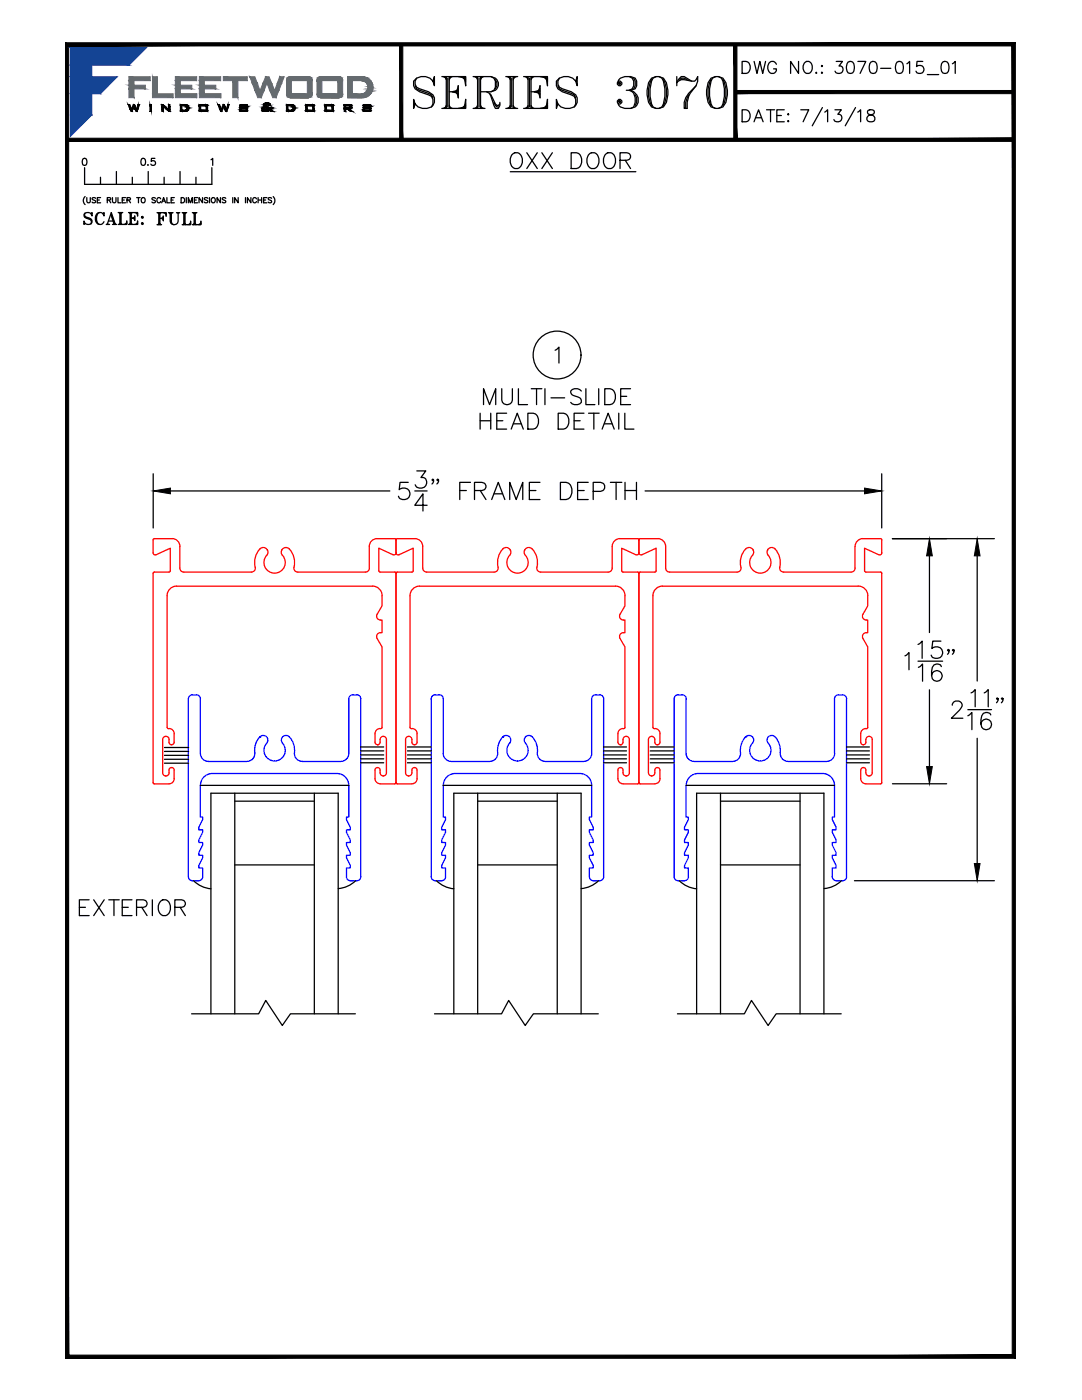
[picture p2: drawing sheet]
<svg xmlns="http://www.w3.org/2000/svg" width="216mm" height="279mm" viewBox="0 0 216 279" stroke-linecap="round" stroke-linejoin="round" font-family="sans-serif">
<defs><g id="words">
<text font-size="10.6" x="81.1" y="22.9">SERIES 3070</text>
<text font-size="7.5" x="100.5" y="35.6">OXX DOOR</text>
<g font-size="6.6">
<text x="95.2" y="81.8">MULTI-SLIDE</text>
<text x="94.5" y="86.8">HEAD DETAIL</text>
</g>
<g font-size="6.2">
<text x="165.5" y="16.2">3070-015_01</text>
<text x="14.5" y="183.8">EXTERIOR</text>
</g>
<g font-size="5.7">
<text x="146.8" y="15.9">DWG NO.:</text>
<text x="30" y="46.2">FULL</text>
</g>
<g font-size="5.3">
<text x="146.8" y="25.4">DATE:</text>
<text x="15.5" y="45.9">SCALE:</text>
</g>
<text font-size="4.4" x="26.8" y="34.2">0.5</text>
</g></defs>
<!-- layer: VENT -->
<g fill="none" stroke="#00f" stroke-width=".25">
<path d="M37.6 139.5v35.5M38.4 138.7h.8a.79 .79 0 0 1 .8 .8M38.4 138.7a.79 .79 0 0 0-.8 .8M40 139.5v10.9M118 139.5v10.9M120.4 139.5v35.5M120.5 139.5a.79 .79 0 0 0-.8-.8h-.8a.76 .76 0 0 0-.8 .8M136.9 139.5v10.9M136.9 139.5a.79 .79 0 0 0-.8-.8h-.8a.76 .76 0 0 0-.8 .8v35.5a.79 .79 0 0 0 .8 .8M168.1 138.7h-.8a.79 .79 0 0 0-.8 .8v10.9M168.1 138.7a.76 .76 0 0 1 .8 .8v35.5a.79 .79 0 0 1-.8 .8M40 156.8v6.3h.4v.5l-.7 1.5v.5h.7v.5l-.7 1.5v.5h.7v.6l-.7 1.5v.5h.7v.5l-.7 1.5v.5h.7l.1 1.8a.79 .79 0 0 1-.8 .8"/>
<path d="M40 150.4a1.58 1.58 0 0 0 1.6 1.6M40 156.7a2.38 2.38 0 0 1 2.4-2.3h24.8a2.38 2.38 0 0 1 2.4 2.3v6.4h-.5v.5l.8 1.5v.5h-.8v.5l.8 1.5v.5h-.8v.6l.8 1.5v.5h-.8v.5l.8 1.5v.5h-.8v1.8a.79 .79 0 0 0 .8 .8M41.6 152h7.7M51.8 147.1h.1M51.8 147.1a5 5 0 0 0-1 3.8l-.6 .8-.9 .3M57.7 147.1a.92 .92 0 0 0-1.3-.1 .92 .92 0 0 0 0 1.3 2.13 2.13 0 0 1-.1 3 2.13 2.13 0 0 1-3 0 2.13 2.13 0 0 1-.1-3 .93 .93 0 0 0 0-1.3 .93 .93 0 0 0-1.4 .1M57.7 147.1a4.2 4.2 0 0 1 1 3.4l.2 .7 .5 .5 .9 .3M60.3 152h7.7M69.6 150.4v-10.9a.76 .76 0 0 1 .8-.8h.8a.76 .76 0 0 1 .8 .8v35.5a.79 .79 0 0 1-.8 .8M69.6 150.4a1.58 1.58 0 0 1-1.6 1.6M88.4 150.4a1.58 1.58 0 0 0 1.6 1.6M88.4 150.4l.1-10.9a.79 .79 0 0 0-.8-.8h-.9a.76 .76 0 0 0-.8 .8v35.5a.79 .79 0 0 0 .8 .8"/>
<path d="M90 152h7.7M100.3 147.1h.1M101.7 148.3a.93 .93 0 0 0-.1-1.3 .93 .93 0 0 0-1.3 .1 5 5 0 0 0-1.1 3.8l-.5 .8-1 .3M101.7 148.3a2.13 2.13 0 0 0 .1 3 2.13 2.13 0 0 0 3 0 2.13 2.13 0 0 0 0-3 .93 .93 0 0 1 .1-1.3 .93 .93 0 0 1 1.3 .1 4 4 0 0 1 1 3.1M107.2 150.2a1.58 1.58 0 0 0 1.6 1.8M108.8 152h7.7M118 156.8v6.3h-.4v.5l.8 1.5v.5h-.8v.5l.8 1.5v.5h-.8v.6l.8 1.5v.5h-.8v.5l.8 1.5v.5h-.8v1.8a.79 .79 0 0 0 .8 .8M118.1 156.7a2.38 2.38 0 0 0-2.4-2.3h-24.9a2.41 2.41 0 0 0-2.4 2.4v6.3h.5v.5l-.8 1.5v.5h.8v.5l-.8 1.5v.5h.8v.6l-.8 1.5v.5h.8v.5l-.8 1.5v.5h.8v1.8a.79 .79 0 0 1-.8 .8M118.1 150.4a1.58 1.58 0 0 1-1.6 1.6M136.9 156.8v6.3h.5v.5l-.8 1.5v.5h.8v.5l-.8 1.5v.5h.8v.6l-.8 1.5v.5h.8v.5l-.8 1.5v.5h.8v1.8M136.9 150.4a1.58 1.58 0 0 0 1.6 1.6M138.5 152h7.7"/>
<path d="M139.3 154.4h24.8a2.38 2.38 0 0 1 2.4 2.3v6.4h-.4v.5l.7 1.5v.5h-.7v.5l.7 1.5v.5h-.7v.6l.7 1.5v.5h-.7v.5l.7 1.5v.5h-.7v1.8a.79 .79 0 0 0 .8 .8M139.3 154.4a2.38 2.38 0 0 0-2.4 2.3M148.8 147.1h.1M148.8 147.1a5 5 0 0 0-1.1 3.8l-.6 .8-.9 .3M148.8 147.1a.92 .92 0 0 1 1.3-.1 .92 .92 0 0 1 0 1.3 2.13 2.13 0 0 0 .1 3 2.13 2.13 0 0 0 3 0 2.13 2.13 0 0 0 .1-3 .93 .93 0 0 1 .1-1.3 .93 .93 0 0 1 1.3 .1 5.2 5.2 0 0 1 1.1 3.8l.5 .8 1 .3M157.2 152h7.8M166.5 150.4a1.58 1.58 0 0 1-1.5 1.6M37.6 175a.79 .79 0 0 0 .8 .8M38.4 175.8h1.3M69.9 175.8h1.3M86.8 175.8h1.3M118.4 175.8h1.3"/>
<path d="M120.5 175a.79 .79 0 0 1-.8 .8M135.3 175.8h1.3M137.4 175a.79 .79 0 0 1-.8 .8M166.9 175.8h1.2"/>
</g>
<!-- layer: GLASS-VINYL -->
<g fill="none" stroke="#000" stroke-width=".25">
<path d="M40 156.7h29.6M46.8 159.9h15.9M46.8 158.3v44M62.7 158.3v44M88.4 156.7h29.6M95.3 159.9h15.9M95.3 158.3v44M111.2 158.3v44M136.9 156.7h29.6M143.8 159.9h15.8M143.8 158.3v44M159.6 158.3v44"/>
<path d="M38.6 175.8a5.6 5.6 0 0 0 3.5 1.6M46.8 172.6h15.9M70.9 175.8l-1.5 1.1-1.9 .4M87.1 175.8a5.6 5.6 0 0 0 3.5 1.6M95.3 172.6h15.9M119.4 175.8l-1.6 1.1-1.8 .4M135.5 175.8a5.6 5.6 0 0 0 3.5 1.6M143.8 172.6h15.8M167.9 175.8l-1.6 1.1-1.9 .4M38.2 202.3h13.4l1.4-2.6 3.3 5 1.7-2.4h12.9M42.1 202.3v-44h25.4v44M86.7 202.3h13.4l1.4-2.6 3.3 5 1.6-2.4h13"/>
<path d="M90.6 202.3v-44h25.4v44M135.2 202.3h13.3l1.4-2.6 3.4 5 1.6-2.4h13M139 202.3v-44h25.4v44"/>
</g>
<!-- layer: SEAL -->
<g fill="none" stroke="#000" stroke-width=".25">
<path d="M32.8 150.7h4.8M32.8 151.5h4.8M32.8 152.3h4.8M32.8 150h4.8M32.8 149.2h4.8M72 149.1h4.6M72 151.4h4.6M72 150.7h4.6M72 152.2h4.6M72 149.9h4.6M81.3 149.1h4.7M81.3 151.4h4.7"/>
<path d="M81.3 150.7h4.7M81.3 152.2h4.7M81.3 149.9h4.7M120.4 149.1h4.6M120.4 151.4h4.6M120.4 150.7h4.6M120.4 152.2h4.6M120.4 149.9h4.6M129.8 149.1h4.7M129.8 151.4h4.7M129.8 150.7h4.7M129.8 152.2h4.7"/>
<path d="M129.8 149.9h4.7M168.9 149.1h4.6M168.9 151.4h4.6M168.9 150.7h4.6M168.9 152.2h4.6M168.9 149.9h4.6"/>
</g>
<!-- layer: FRAME -->
<g fill="none" stroke="#f00" stroke-width=".25">
<path d="M30.8 107.5h3.5a1.58 1.58 0 0 1 1.6 1.6M30.8 114.2l-.3 .2v41.8l.3 .2M30.8 107.5l-.3 .3v2.5a.41 .41 0 0 0 .6 .4M31.1 110.7l2.9-1.3v4.5M34 113.9l-.3 .3h-2.9M35.9 109.1v4.3a.79 .79 0 0 0 .8 .8h13.4M51.9 109.6a.92 .92 0 0 1 1.4 .1M51.9 109.6a4.1 4.1 0 0 0-.9 3.8l-.2 .5-.6 .3M53.3 109.7h.1M53.3 109.7a1.15 1.15 0 0 1-.4 1.5 2.14 2.14 0 0 0 .8 2.9 2.14 2.14 0 0 0 2.9-.6 2.14 2.14 0 0 0-.4-2.9v-.9M56.2 109.7h.1M56.3 109.7a1.01 1.01 0 0 1 1-.4 1.01 1.01 0 0 1 .8 .7 5 5 0 0 1 .6 3.7l.3 .3 .4 .2h13.5"/>
<path d="M73.7 113.4a.79 .79 0 0 1-.8 .8M75.6 113.9l.3 .3M75.8 114.2h3M78.4 110.7l-2.8-1.3v4.5M78.8 114.2l.2 .2M79 107.7l.3-.2h3.5a1.54 1.54 0 0 1 1.6 1.6v4.3a.79 .79 0 0 0 .7 .8h13.5l.6-.3a1.29 1.29 0 0 0 .1-1.3 3.4 3.4 0 0 1 1.5-3.3 .92 .92 0 0 1 1 .4M79 110.3a.41 .41 0 0 0 .6 .4M79 107.8v2.5M79 114.4v41.8M79 110.3a.41 .41 0 0 1-.5 .4M79 107.7l-.2-.2h-3.5a1.53 1.53 0 0 0-1.6 1.6v4.3M79.3 114.2l-.3 .2"/>
<path d="M79.6 110.7l2.8-1.3v4.5M82.5 113.9l-.3 .3h-2.9M101.8 109.7h.1M101.8 109.7a1.15 1.15 0 0 1-.4 1.5 2.14 2.14 0 0 0 .8 2.9 2.14 2.14 0 0 0 2.8-.6 2.14 2.14 0 0 0-.3-2.9v-.9M104.7 109.7h.1M122.8 117h-39.1a1.92 1.92 0 0 0-1.9 1.9v26.3l.1 .2h.3a.99 .99 0 0 1 1 1v2l-.5 .2M122.8 117a1.88 1.88 0 0 1 1.9 1.9v2l-1 1.7M124.1 113.9l.2 .3h2.9M126.9 110.7l-2.8-1.3v4.5M127.2 114.2l.3 .2M127.5 110.3a.41 .41 0 0 1-.6 .4M127.5 107.7l.3-.2h3.4a1.54 1.54 0 0 1 1.6 1.6v4.3a.79 .79 0 0 0 .8 .8"/>
<path d="M127.5 110.3a.41 .41 0 0 0 .6 .4M127.5 107.8v2.5M127.5 114.4v41.8M127.5 107.7l-.3-.2h-3.5a1.53 1.53 0 0 0-1.5 1.6v4.3a.79 .79 0 0 1-.8 .8h-13.5l-.6-.3a1.23 1.23 0 0 1-.1-1.3 3.4 3.4 0 0 0-1.5-3.3 .92 .92 0 0 0-1 .4M127.7 114.2h3M127.8 114.2l-.3 .2M128.1 110.7l2.8-1.3v4.5M130.9 113.9l-.2 .3M150.2 109.7h.1M150.3 109.7a1.15 1.15 0 0 1-.4 1.5 2.15 2.15 0 0 0 .7 2.8 2.15 2.15 0 0 0 2.9-.5 2.15 2.15 0 0 0-.4-2.9l.1-.9M150.3 109.7a1.02 1.02 0 0 0-1-.4 1.02 1.02 0 0 0-.9 .7 4.1 4.1 0 0 0-.5 3.4l-.2 .5-.6 .3h-13.5M153.2 109.7a1.01 1.01 0 0 1 1-.4 1.01 1.01 0 0 1 .8 .7 4.2 4.2 0 0 1 .6 3.4l.3 .6 .5 .2"/>
<path d="M153.2 109.7h.1M172.5 113.9l.3 .3h2.9M175.4 110.7l-2.9-1.3v4.5M175.4 110.7a.39 .39 0 0 0 .5-.4l.1-2.6-.2-.2h-3.6a1.53 1.53 0 0 0-1.6 1.6v4.3a.76 .76 0 0 1-.8 .8h-13.4M175.7 114.2l.3 .2-.1 41.8-.2 .2h-2.9a1.07 1.07 0 0 1-1.1-1v-1.7l.3-.5h.3M75.2 122.6a.81 .81 0 0 0 .1 .9 .81 .81 0 0 0 .9 .2v2.6a.8 .8 0 0 0-.9 .2 .8 .8 0 0 0-.1 .9M75.3 122.6l.9-1.7v-2a1.88 1.88 0 0 0-1.9-1.9h-39.1a1.88 1.88 0 0 0-1.9 1.9v26.3l.2 .2h.2a.99 .99 0 0 1 1.1 1M75.3 127.4l.9 1.7v16l-.1 .3h-.3M123.7 122.6a.77 .77 0 0 0 .7 1.1M124.4 123.7h.3v2.6h-.3M124.4 126.3a.77 .77 0 0 0-.7 1.1l1 1.7v16l-.1 .3h-.3a1.03 1.03 0 0 0-1 1v1.7l.3 .5h.2M172.2 122.6a.81 .81 0 0 0 .1 .9 .81 .81 0 0 0 .8 .2v2.6a.8 .8 0 0 0-.8 .2 .8 .8 0 0 0-.1 .9l.9 1.7 .1 16-.2 .3h-.2a1.03 1.03 0 0 0-1.1 1v1.7l.3 .5h.3"/>
<path d="M172.2 122.6l.9-1.7v-2a1.88 1.88 0 0 0-1.9-1.9h-39a1.88 1.88 0 0 0-1.9 1.9v26.3l.1 .2h.3M32.5 147.6v6.6a.65 .65 0 0 0 .6 .7 .65 .65 0 0 0 .6-.7l.1-.8 .4-.2a.5 .5 0 0 1 .6 .5M33.7 147.6l.1 .8 .4 .2M33.7 147.6a.65 .65 0 0 0-.6-.6 .65 .65 0 0 0-.6 .6M34.2 148.6h.1M34.7 146.4v1.7M34.7 153.7v1.7M34.8 155.4a1.03 1.03 0 0 1-1.1 1h-2.9M34.8 148.1l-.3 .5h-.3M75.3 153.2h.1M75.3 153.2l-.4 .2-.1 .3v1.7a1.03 1.03 0 0 0 1.1 1M75.3 148.6h.1"/>
<path d="M75.3 153.2l.5 .2v.8a.62 .62 0 0 0 .7 .7M75.8 147.6v.8l-.5 .2M75.9 145.4a1.03 1.03 0 0 0-1.1 1v1.7l.1 .3 .4 .2M76.5 147h.1M76.5 154.9h.1M76.5 147a.62 .62 0 0 0-.7 .6M76.5 147a.62 .62 0 0 1 .6 .6M77.1 147.6v6.6a.62 .62 0 0 1-.6 .7M79 156.2l-.2 .2h-3M80.9 147.6v6.6a.62 .62 0 0 0 .6 .7M81.5 147h.1M81.5 154.9h.1"/>
<path d="M81.5 147a.62 .62 0 0 0-.6 .6M81.6 147a.62 .62 0 0 1 .6 .6M82.2 147.6l.1 .8 .4 .2M82.7 148.6h.1M82.7 153.2h.1M82.7 153.2l-.4 .2-.1 .8a.62 .62 0 0 1-.6 .7M82.7 153.2l.4 .2 .1 .3v1.7a.98 .98 0 0 1-1 1h-2.9l-.3-.2M123.8 153.2h.1M123.8 153.2l-.4 .2-.1 .3v1.7a1.06 1.06 0 0 0 1 1h2.9l.3-.2M123.8 148.6h.1M123.8 153.2l.4 .2 .1 .8a.62 .62 0 0 0 .6 .7M124.3 147.6l-.1 .8-.4 .2"/>
<path d="M124.9 147h.1M124.9 154.9h.1M124.9 147a.62 .62 0 0 0-.6 .6M125 147a.62 .62 0 0 1 .6 .6M125.6 147.6v6.6a.62 .62 0 0 1-.6 .7M127.5 156.2l.3 .2h2.9M129.4 147.6v6.6a.64 .64 0 0 0 .6 .7 .64 .64 0 0 0 .7-.7v-.8l.5-.2a.5 .5 0 0 1 .5 .5v1.7a.98 .98 0 0 1-1 1M130.7 147.6a.64 .64 0 0 0-.7-.6 .64 .64 0 0 0-.6 .6M130.7 145.4a1.03 1.03 0 0 1 1 1v1.7a.51 .51 0 0 1-.5 .5 .51 .51 0 0 1-.5-.5v-.5M172.3 148.6h.1M172.3 153.2h.1M172.3 153.2l.4 .2 .1 .3"/>
<path d="M172.8 147.6v.5M172.8 153.7v.5M172.8 154.2a.62 .62 0 0 0 .6 .7M172.8 148.1l-.3 .5h-.2M173.4 147h.1M173.4 154.9h.1M173.4 147a.62 .62 0 0 0-.6 .6M173.4 147a.62 .62 0 0 1 .7 .6M174 147.6l.1 6.6a.62 .62 0 0 1-.7 .7"/>
</g>
<!-- layer: TEXT -->
<g fill="none" stroke="#000" stroke-width=".25">
<path d="M101.8 34.3h25.1M110.8 69.9l.7-.6v3.2M30.6 94.6v10.8M34 98h43.8M81.5 96.3h-1.7l-.1 1.4a1.23 1.23 0 0 1 1.7 0 1.23 1.23 0 0 1 0 1.7 1.23 1.23 0 0 1-1.7 0l-.2-.4M82.8 98h2.4M83.2 94h1.8l-1 1.3a1.1 1.1 0 0 1 1.2 1.3 1.1 1.1 0 0 1-1.5 .8l-.5-.2-.3-.4M86.5 95.8l-.1 .1-.2-.1 .2-.2a.64 .64 0 0 1-.2 1M87.5 95.8l-.2 .1-.1-.1 .1-.2 .2 .2v.3l-.3 .5M91.7 97.9h1.4M93.9 96.3h-2.2v3.4M94.7 97.9h1.5l.5-.2a.79 .79 0 0 0 0-1.3l-.5-.1h-1.5v3.4"/>
<path d="M95.8 97.9l1.2 1.8M98.1 99.7l1.3-3.4 1.3 3.4M98.6 98.6h1.6M101.7 99.7v-3.4l1.3 3.4 1.3-3.4v3.4M105.6 97.9h1.3M107.7 96.3h-2.1v3.4h2.1M111.8 96.3h1.2a1.83 1.83 0 0 1 1.2 1.7 1.83 1.83 0 0 1-1.2 1.7h-1.2zM115.3 97.9h1.3M117.4 96.3h-2.1v3.4h2.1M118.4 98.1h1.4a.9 .9 0 0 0 .9-.9 .9 .9 0 0 0-.9-.9h-1.4v3.4M121.8 96.3h2.3M122.9 96.3v3.4"/>
<path d="M124.7 97.9h2.3M124.7 96.3v3.4M127 96.3v3.4M128.7 98h43.8M175.9 94.6v10.8M85.2 100.8h-2.4l1.6-2.2v3.4M178.1 107.5h20.3M195 110.9v25M193.8 138.3l.8-.7v3.5M196.4 138.3l.8-.7v3.5M199.2 139.4l-.2 .2-.2-.2 .2-.1 .2 .1v.4l-.4 .4M200.1 139.4l-.1 .2-.2-.2 .2-.1a.64 .64 0 0 1-.2 .9"/>
<path d="M190 140.7a.9 .9 0 0 1 .7-.8h.6a.85 .85 0 0 1 .5 1.3l-2 2.1h2.3M193.1 142.9l.8-.7v3.4M193.1 141.6h4.7M195 147.3v25M197.7 142.7a.99 .99 0 0 0-1-.5 .99 .99 0 0 0-.8 .7 2.49 2.49 0 0 0 .3 2.6 1.06 1.06 0 0 0 1.6-.5 1.06 1.06 0 0 0-.8-1.4 1.06 1.06 0 0 0-1.3 .9M170.5 175.8h27.9"/>
<circle cx="111.2" cy="70.9" r="4.8"/>
</g>
<path d="M30.6 98l3.4-.6v1.2zM172.5 97.4l3.4 .6-3.4 .6zM195 107.5l.6 3.4h-1.2zM194.4 172.3h1.2l-.6 3.5z" fill="#000" stroke="#000" stroke-width=".2"/>
<!-- layer: TITLE-BLOCK -->
<g fill="#000" stroke="#000" stroke-width=".2">
<path d="M37 22h.5zM37.3 21.4h.3zM47.9 21.5h1.4zM48.1 21.7h1.3zM47.8 21.9l.3-.1zM49.1 21.1l.2 .1zM52.8 20.7h1zM53.5 21h.4zM54 21.4l.2-.1 .1 .1zM58.1 21.1h.6zM69.8 21.1h.4zM72.6 21.6h1.4z"/>
<path d="M72.7 21.7h1.3zM72.5 21.9l.2-.1zM73.7 21.1l.3 .1z"/>
<path d="M79.7 8.9l.7 19v-19zM79.7 8.9l.7 19h-.7z"/>
<path d="M146.7 18.1v.6l55.6-.6zM146.7 18.7l55.6-.6v.6z"/>
<path d="M146.4 8.9l.6 19v-19zM146.4 8.9l.6 19h-.6z"/>
<path d="M13.4 27.6v.6l188.9-.6zM13.4 28.2l188.9-.6v.6z"/>
<path d="M25.6 20.9l.7 .9-.4-.9zM25.6 20.9l.7 .9h-.4z"/>
<path d="M25.9 21.8l.4 .4 .2-.4zM25.9 21.8l.4 .4h-.2z"/>
<path d="M26.5 21.3v.5l.2-.5zM26.5 21.3v.5h-.2z"/>
<path d="M26.6 20.9l.4 .4-.1-.4zM26.6 20.9l.4 .4h-.5z"/>
<path d="M26.7 21.3l.5 .5-.2-.5zM26.7 21.3l.5 .5h-.3z"/>
<path d="M26.9 21.8l.4 .4 .2-.4zM26.9 21.8l.4 .4h-.2z"/>
<path d="M27.6 20.9l-.1 .9 .4-.9zM27.6 20.9l-.1 .9h-.3z"/>
<path d="M29.9 20.9l.3 1.3v-1.3zM29.9 20.9l.3 1.3h-.3zM29.9 22.2h.3zM29.9 22.2h.3z"/>
<path d="M32.3 20.9l.7 .4-.5-.4zM32.3 20.9l.7 .4h-.7z"/>
<path d="M32.3 21.3l.3 .5v-.5zM32.3 21.3l.3 .5h-.3z"/>
<path d="M32.3 21.8l.3 .4v-.4zM32.3 21.8l.3 .4h-.3z"/>
<path d="M32.6 21.3l1 .5-.6-.5zM32.6 21.3l1 .5h-.4z"/>
<path d="M33.6 20.9l.3 .4v-.4zM33.6 20.9l.3 .4h-.3z"/>
<path d="M33.6 21.3l.3 .5v-.5zM33.6 21.3l.3 .5h-.3z"/>
<path d="M33.2 21.8l.7 .4v-.4zM33.2 21.8l.7 .4h-.2z"/>
<path d="M36 21.1l.3 .9v-.9zM36 21.1l.3 .9h-.3z"/>
<path d="M36 20.9h1.1zM36 20.9h1.1z"/>
<path d="M36 22.2h1zM36 22.2h1.1z"/>
<path d="M36 20.9h1.2zM36 20.9h1.2z"/>
<path d="M36 20.9l1.3 .1zM36 20.9l1.3 .1z"/>
<path d="M36 22.2h1.2zM36 22.2h1.1z"/>
<path d="M36 21h1.4zM36 21h1.4z"/>
<path d="M36 22.1h1.3zM36 22.1l1.2 .1z"/>
<path d="M36 21l1.5 .1zM36 21l1.5 .1z"/>
<path d="M36 22.1h1.4zM36 22.1h1.3z"/>
<path d="M36.9 21.1h.6zM36.9 21.1h.6z"/>
<path d="M37 21.1h.5zM37 21.1h.5z"/>
<path d="M36 22h1.5zM36 22l1.4 .1z"/>
<path d="M37 21.1h.5zM37 21.1h.5z"/>
<path d="M37 21.1l.6 .1zM37 21.1l.6 .1z"/>
<path d="M37 22h.5zM37 22h.5zM36.9 22h.6z"/>
<path d="M37.1 21.2h.5zM37.1 21.2h.5z"/>
<path d="M37.1 21.9h.5zM37 22h.5zM37 22h.5z"/>
<path d="M37.2 21.2l.4 .1zM37.2 21.2l.4 .1z"/>
<path d="M37.2 21.3h.4zM37.2 21.3h.4z"/>
<path d="M37.2 21.9h.4zM37.2 21.9h.4z"/>
<path d="M37.2 21.9h.4zM37.1 21.9h.5z"/>
<path d="M37.2 21.3l.4 .1zM37.2 21.3l.4 .1zM37.3 21.4h.3z"/>
<path d="M37.2 21.8h.4zM37.2 21.8l.4 .1z"/>
<path d="M37.3 21.4h.4zM37.3 21.4h.4z"/>
<path d="M37.3 21.7l.3 .1zM37.3 21.7l.3 .1z"/>
<path d="M37.3 21.8h.3zM37.3 21.8h.3z"/>
<path d="M37.3 21.4l.4 .1zM37.3 21.4l.4 .1z"/>
<path d="M37.3 21.5h.4zM37.3 21.5h.4z"/>
<path d="M37.3 21.5l.4 .1zM37.3 21.5l.4 .1z"/>
<path d="M37.3 21.6h.4zM37.3 21.6h.4z"/>
<path d="M37.3 21.6l.4 .1zM37.3 21.6l.4 .1z"/>
<path d="M37.3 21.7h.4zM37.3 21.7h.3z"/>
<path d="M39.7 21.1l.4 .9v-.9zM39.7 21.1l.4 .9h-.4z"/>
<path d="M40 20.9h1.2zM39.9 20.9h1.3z"/>
<path d="M39.9 20.9h1.4zM39.9 20.9h1.4z"/>
<path d="M39.9 22.2h1.3zM39.9 22.2h1.3z"/>
<path d="M39.9 20.9h1.4zM39.8 20.9h1.5z"/>
<path d="M39.9 22.2h1.4zM39.9 22.2h1.3z"/>
<path d="M39.8 20.9h1.5zM39.8 20.9h1.5z"/>
<path d="M39.8 22.2h1.5zM39.8 22.2h1.5z"/>
<path d="M39.8 20.9l1.6 .1zM39.8 20.9l1.6 .1z"/>
<path d="M39.8 22.2h1.5zM39.8 22.2h1.5z"/>
<path d="M39.8 21h1.6zM39.8 21h1.6z"/>
<path d="M39.8 22.2h1.6zM39.8 22.2h1.5z"/>
<path d="M39.8 21h1.6zM39.8 21h1.6z"/>
<path d="M39.8 22.1h1.6zM39.8 22.1l1.6 .1z"/>
<path d="M39.7 21l1.7 .1zM39.7 21l1.7 .1z"/>
<path d="M39.7 21.1h1.7zM39.7 21.1h1.7z"/>
<path d="M41.1 21.1l.3 .9v-.9zM41.1 21.1l.3 .9h-.3z"/>
<path d="M39.7 22h1.7zM39.7 22h1.7z"/>
<path d="M39.7 22l1.7 .1zM39.7 22l1.7 .1z"/>
<path d="M39.7 22.1h1.7zM39.7 22.1h1.7z"/>
<path d="M43.5 20.9l.7 .9-.4-.9zM43.5 20.9l.7 .9h-.4z"/>
<path d="M43.8 21.8l.4 .4 .2-.4zM43.8 21.8l.4 .4h-.2z"/>
<path d="M44.4 21.3v.5l.2-.5zM44.4 21.3v.5h-.2z"/>
<path d="M44.5 20.9l.4 .4-.1-.4zM44.5 20.9l.4 .4h-.5z"/>
<path d="M44.6 21.3l.5 .5-.2-.5zM44.6 21.3l.5 .5h-.3z"/>
<path d="M44.8 21.8l.4 .4 .2-.4zM44.8 21.8l.4 .4h-.2z"/>
<path d="M45.5 20.9l-.1 .9 .4-.9zM45.5 20.9l-.1 .9h-.3z"/>
<path d="M47.8 21.9l.3 .1zM47.8 21.9l.3 .1z"/>
<path d="M47.9 21.1h.3zM47.9 21.1h.3z"/>
<path d="M47.9 21.1l.3 .3v-.3zM47.9 21.1l.3 .3h-.3zM47.9 21.4h.3zM47.9 21.4h.3z"/>
<path d="M49.1 21.1l.2 .1zM49.1 21.2h.2z"/>
<path d="M48.1 20.9h1zM48.1 20.9h1z"/>
<path d="M49.1 21.7h.3zM49.1 21.7h.3z"/>
<path d="M47.9 21.4h1.3zM47.9 21.4h1.3z"/>
<path d="M48.1 20.9h1.1zM48.1 20.9h1.1z"/>
<path d="M48.1 20.9h1.1zM48.1 20.9h1.1z"/>
<path d="M48.1 20.9h1.1zM48 20.9h1.2z"/>
<path d="M48 22.2h1.2zM48 22.2h1.1z"/>
<path d="M48 20.9h1.2zM48 20.9h1.2z"/>
<path d="M48 20.9h1.2zM48 20.9h1.2z"/>
<path d="M47.9 21.4h1.3zM47.9 21.4h1.3z"/>
<path d="M47.9 21.4h1.4zM47.9 21.4h1.4z"/>
<path d="M48 22.2h1.2zM48 22.2h1.2z"/>
<path d="M48 20.9h1.3zM48 20.9h1.3z"/>
<path d="M48 20.9h1.3zM48 20.9h1.3z"/>
<path d="M47.9 21.4l1.4 .1zM47.9 21.4l1.4 .1z"/>
<path d="M47.9 22.2h1.4zM47.9 22.2h1.3z"/>
<path d="M47.9 20.9l1.4 .1zM47.9 20.9l1.4 .1z"/>
<path d="M47.9 21h1.4zM47.9 21h1.4z"/>
<path d="M47.9 21.5h1.4zM47.9 21.5h1.4z"/>
<path d="M47.9 21.5h1.4zM47.9 21.5h1.4zM47.9 21.5h1.4z"/>
<path d="M47.9 22.2h1.4zM47.9 22.2h1.4z"/>
<path d="M47.9 21h1.4zM47.9 21h1.4z"/>
<path d="M47.9 21h1.4zM47.9 21h1.4z"/>
<path d="M47.9 21h1.4zM47.9 21h1.4z"/>
<path d="M47.9 21.5l1.4 .1zM47.9 21.5l1.4 .1zM47.9 21.6h1.4zM47.9 21.6h1.4z"/>
<path d="M47.9 22.2h1.4zM47.9 22.2h1.4z"/>
<path d="M47.9 21l1.4 .1zM47.9 21l1.4 .1zM47.9 21.1h1.4zM47.9 21.1h1.4z"/>
<path d="M47.9 21.1h1.4zM47.9 21.1h1.4z"/>
<path d="M49.1 21.1h.2zM49.1 21.1h.2z"/>
<path d="M47.9 21.6h1.5zM47.9 21.6h1.5z"/>
<path d="M47.9 22.1h1.4zM47.9 22.1l1.4 .1z"/>
<path d="M47.9 21.6h1.5zM47.9 21.6h1.5z"/>
<path d="M47.9 21.6h1.5zM47.9 21.6h1.5z"/>
<path d="M48 21.6h1.4zM48 21.6h1.4z"/>
<path d="M48 21.6h1.4zM48 21.6h1.4z"/>
<path d="M47.8 22l1.6 .1zM47.8 22l1.6 .1z"/>
<path d="M47.8 22.1h1.6zM47.8 22.1h1.5z"/>
<path d="M48 21.6l1.4 .1zM48 21.6l1.4 .1zM48.1 21.7h1.3z"/>
<path d="M48.1 21.7h1.3zM48.1 21.7h1.3z"/>
<path d="M49.1 21.7l.3 .3v-.3zM49.1 21.7l.3 .3h-.3z"/>
<path d="M47.8 22h1.6zM47.8 22h1.6z"/>
<path d="M52.3 21.7h.3zM52.3 21.7h.3zM52.3 21.7h.3zM52.3 21.7h.3z"/>
<path d="M52.3 21.7h.3zM52.3 21.7h.3zM52.3 21.7h.3zM52.3 21.7h.3z"/>
<path d="M52.3 21.7l.3 .3v-.3zM52.3 21.7l.3 .3h-.3z"/>
<path d="M52.3 21.7h.3zM52.3 21.7h.3zM52.3 21.7h.3zM52.3 21.7h.3z"/>
<path d="M52.3 21.7h.4zM52.3 21.7h.3zM52.3 21.7h.3zM52.3 21.7h.3z"/>
<path d="M52.3 21.6h.4zM52.3 21.6l.4 .1z"/>
<path d="M52.3 21.6h.5zM52.3 21.6h.4z"/>
<path d="M52.4 21.6h.4zM52.4 21.6h.4z"/>
<path d="M52.4 21.5h.5zM52.4 21.5l.4 .1z"/>
<path d="M52.4 21.5h.5zM52.4 21.5h.5z"/>
<path d="M52.7 20.9l.3 .1zM52.7 20.9l.3 .1zM52.7 21h.3zM52.7 21h.3z"/>
<path d="M52.7 21h.3zM52.7 21h.3z"/>
<path d="M52.7 21h.3zM52.7 21h.3z"/>
<path d="M52.7 21h.3zM52.7 21h.3zM52.7 21h.3zM52.7 21h.3z"/>
<path d="M52.7 21h.4zM52.7 21h.4z"/>
<path d="M52.5 21.4h.5zM52.4 21.5h.5z"/>
<path d="M52.7 21l.4 .1zM52.7 21l.4 .1z"/>
<path d="M52.7 21.1h.5zM52.7 21.1h.5z"/>
<path d="M52.7 21.1h.5zM52.7 21.1h.5z"/>
<path d="M52.7 21.1l.6 .1zM52.7 21.1l.6 .1z"/>
<path d="M52.7 21.2h.6zM52.7 21.2h.6z"/>
<path d="M52.8 21.2l.5 .1zM52.8 21.2l.5 .1z"/>
<path d="M52.8 21.3l.8 .1-.3-.1zM52.5 21.4l.3-.1 .8 .1z"/>
<path d="M52.5 22.2h1zM52.5 22.2h.9z"/>
<path d="M52.5 22.2h1zM52.5 22.2h1zM52.5 22.2h1zM52.5 22.2h1z"/>
<path d="M52.4 22.2h1.1zM52.4 22.2h1.1z"/>
<path d="M52.4 22.2h1.1zM52.4 22.2h1.1zM52.5 22.2h1zM52.5 22.2h1z"/>
<path d="M53 21.4l.8 .2-.2-.2zM53 21.4l.8 .2h-.5z"/>
<path d="M52.4 22.2h1.2zM52.4 22.2h1.1z"/>
<path d="M52.4 22.2h1.2zM52.4 22.2h1.2z"/>
<path d="M52.9 20.6h.7zM52.9 20.6h.7zM52.9 20.6h.7zM52.9 20.6h.7z"/>
<path d="M52.4 22.2h1.2zM52.4 22.2h1.2z"/>
<path d="M52.9 20.6h.8zM52.9 20.6h.8z"/>
<path d="M52.3 22.1h1.3zM52.3 22.1l1.3 .1z"/>
<path d="M52.9 20.6h.8zM52.9 20.6h.8z"/>
<path d="M52.9 20.6h.8zM52.8 20.6h.9z"/>
<path d="M52.3 22.1h1.4zM52.3 22.1h1.3z"/>
<path d="M52.8 20.6h.9zM52.8 20.6h.9z"/>
<path d="M52.8 20.6l1 .1zM52.8 20.6l1 .1z"/>
<path d="M52.3 22h1.4zM52.3 22h1.5z"/>
<path d="M52.3 22h1.4zM52.3 22l1.4 .1z"/>
<path d="M52.8 20.7h1zM52.8 20.7h1zM52.8 20.7h1z"/>
<path d="M53.3 21.6h.5zM53.3 21.6h.5z"/>
<path d="M52.8 20.7h1zM52.8 20.7h1z"/>
<path d="M52.7 20.7h1.1zM52.7 20.7h1.1z"/>
<path d="M52.7 20.7l1.1 .1zM52.7 20.7l1.1 .1z"/>
<path d="M52.7 20.8h1.2zM52.7 20.8h1.2z"/>
<path d="M52.7 20.8h1.2zM52.7 20.8h1.2zM52.7 20.8h1.2zM52.7 20.8h1.2z"/>
<path d="M52.7 20.8l1.2 .1zM52.7 20.8l1.2 .1z"/>
<path d="M52.7 20.9h1.2zM52.7 20.9h1.2z"/>
<path d="M53.5 20.9l.4 .1v-.1zM53.5 20.9l.4 .1h-.4z"/>
<path d="M53.5 21.8h.5zM53.5 21.8h.5z"/>
<path d="M53.5 21.8l.7 .2zM53.4 22l.1-.2 .7 .2z"/>
<path d="M53.4 22h.8zM53.4 22h.8z"/>
<path d="M53.4 22h.8zM53.4 22h.8zM53.4 22h.8zM53.4 22h.8z"/>
<path d="M53.4 22h.8zM53.3 22h.9z"/>
<path d="M52.3 22h1.9zM52.3 22h1.9z"/>
<path d="M52.3 22h2zM52.3 22h2z"/>
<path d="M53.8 21.6h.5zM53.8 21.6h.5z"/>
<path d="M53.3 21.6l.7 .2 .3-.2zM53.3 21.6l.7 .2h-.5z"/>
<path d="M53.8 22l.7 .2-.2-.2zM53.8 22l.7 .2h-.5z"/>
<path d="M54 21.4l.4 .1zM54 21.4l.4 .1h-.5z"/>
<path d="M53.9 21.5l.4 .1 .1-.1zM53.8 21.6l.1-.1 .4 .1z"/>
<path d="M57.2 21.1l.3 .9v-.9zM57.2 21.1l.3 .9h-.3z"/>
<path d="M57.2 20.9h1.1zM57.2 20.9h1.1z"/>
<path d="M57.2 22.2h.9zM57.2 22.2h1.1z"/>
<path d="M57.2 20.9h1.2zM57.2 20.9h1.2z"/>
<path d="M57.2 20.9l1.3 .1zM57.2 20.9l1.3 .1z"/>
<path d="M57.2 22.2h1.2zM57.2 22.2h1.1z"/>
<path d="M57.2 21h1.4zM57.2 21h1.4z"/>
<path d="M57.2 22.1h1.3zM57.2 22.1l1.2 .1z"/>
<path d="M57.2 21l1.5 .1zM57.2 21l1.5 .1z"/>
<path d="M57.2 22.1h1.4zM57.2 22.1h1.3z"/>
<path d="M58.1 21.1h.6zM58.1 21.1h.6zM58.1 21.1h.6z"/>
<path d="M57.2 22h1.5zM57.2 22l1.4 .1z"/>
<path d="M58.2 21.1h.5zM58.2 21.1h.5z"/>
<path d="M58.2 22h.5zM58.1 22h.6z"/>
<path d="M58.1 22h.6zM58.1 22h.6z"/>
<path d="M58.2 21.1l.5 .1zM58.2 21.1l.5 .1z"/>
<path d="M58.2 22h.5zM58.2 22h.5z"/>
<path d="M58.3 21.2h.5zM58.3 21.2h.5z"/>
<path d="M58.3 21.9h.4zM58.2 22h.5z"/>
<path d="M58.4 21.2l.4 .1zM58.4 21.2l.4 .1z"/>
<path d="M58.4 21.9h.4zM58.3 21.9h.4z"/>
<path d="M58.4 21.3h.4zM58.4 21.3h.4z"/>
<path d="M58.4 21.3l.4 .1zM58.4 21.3l.4 .1zM58.5 21.4h.3zM58.5 21.4h.3z"/>
<path d="M58.4 21.8l.4 .1zM58.4 21.9h.4z"/>
<path d="M58.4 21.9h.4zM58.4 21.9h.4z"/>
<path d="M58.5 21.4h.3zM58.5 21.4h.3z"/>
<path d="M58.5 21.4l.3 .1zM58.5 21.4l.3 .1z"/>
<path d="M58.5 21.7h.3zM58.5 21.7h.3z"/>
<path d="M58.5 21.7l.3 .1zM58.5 21.7l.3 .1z"/>
<path d="M58.5 21.8h.3zM58.5 21.8h.3z"/>
<path d="M58.5 21.5h.3zM58.5 21.5h.3z"/>
<path d="M58.5 21.5l.3 .1zM58.5 21.5l.3 .1z"/>
<path d="M58.5 21.6h.3zM58.5 21.6h.3z"/>
<path d="M58.5 21.6h.3zM58.5 21.6l.3 .1z"/>
<path d="M61 21.1l.3 .9v-.9zM61 21.1l.3 .9h-.3z"/>
<path d="M61.2 20.9h1.3zM61.2 20.9h1.3z"/>
<path d="M61.2 20.9h1.3zM61.2 20.9h1.3z"/>
<path d="M61.2 22.2h1.3zM61.2 22.2h1.2z"/>
<path d="M61.2 20.9h1.4zM61.1 20.9h1.5z"/>
<path d="M61.2 22.2h1.4zM61.2 22.2h1.3z"/>
<path d="M61.1 20.9h1.5zM61.1 20.9h1.5z"/>
<path d="M61.1 22.2h1.5zM61.1 22.2h1.5z"/>
<path d="M61.1 20.9l1.5 .1zM61.1 20.9l1.5 .1z"/>
<path d="M61 21h1.7zM61 21h1.7z"/>
<path d="M61.1 22.2h1.5zM61.1 22.2h1.5z"/>
<path d="M61 21h1.7zM61 21h1.7z"/>
<path d="M61 22.1h1.7zM61 22.1l1.6 .1z"/>
<path d="M61 21l1.7 .1zM61 21l1.7 .1z"/>
<path d="M61 22.1h1.7zM61 22.1h1.7z"/>
<path d="M61 21.1h1.7zM61 21.1h1.7z"/>
<path d="M62.4 21.1l.3 .9v-.9zM62.4 21.1l.3 .9h-.3z"/>
<path d="M61 22l1.7 .1zM61 22l1.7 .1z"/>
<path d="M61 22.1h1.7zM61 22.1h1.7z"/>
<path d="M64.8 21.1l.4 .9v-.9zM64.8 21.1l.4 .9h-.4z"/>
<path d="M65.1 20.9h1.2zM65 20.9h1.3z"/>
<path d="M65 20.9h1.4zM65 20.9h1.4z"/>
<path d="M65 22.2h1.3zM65 22.2h1.3z"/>
<path d="M65 20.9h1.4zM64.9 20.9h1.5z"/>
<path d="M65 22.2h1.4zM65 22.2h1.3z"/>
<path d="M64.9 20.9h1.5zM64.9 20.9h1.5z"/>
<path d="M64.9 22.2h1.5zM64.9 22.2h1.5z"/>
<path d="M64.9 20.9l1.6 .1zM64.9 20.9l1.6 .1z"/>
<path d="M64.9 21h1.6zM64.9 21h1.6z"/>
<path d="M64.9 22.2h1.6zM64.9 22.2h1.5z"/>
<path d="M64.9 22.1h1.6zM64.9 22.1l1.6 .1z"/>
<path d="M64.9 21h1.6zM64.9 21h1.6z"/>
<path d="M64.8 22.1h1.7zM64.8 22.1h1.7z"/>
<path d="M64.8 21l1.7 .1zM64.8 21l1.7 .1z"/>
<path d="M64.8 21.1h1.7zM64.8 21.1h1.7z"/>
<path d="M66.2 21.1l.3 .9v-.9zM66.2 21.1l.3 .9h-.3z"/>
<path d="M64.8 22l1.7 .1zM64.8 22l1.7 .1z"/>
<path d="M64.8 22.1h1.7zM64.8 22.1h1.7z"/>
<path d="M68.7 21.1l.3 .4v-.4zM68.7 21.1l.3 .4h-.3z"/>
<path d="M68.7 21.7l.3 .5v-.5zM68.7 21.7l.3 .5h-.3z"/>
<path d="M69.3 21.7l1 .5-.6-.5zM69.3 21.7l1 .5h-.4z"/>
<path d="M69.8 21.1h.4zM69.8 21.1h.4zM69.8 21.1h.4zM69.8 21.1h.4z"/>
<path d="M69.8 21.5h.4zM69.8 21.5h.4zM69.8 21.5h.4z"/>
<path d="M68.7 20.9h1.3zM68.7 20.9h1.3z"/>
<path d="M68.7 21.7h1.3zM68.7 21.7h1.3z"/>
<path d="M68.7 21.7h1.3zM68.7 21.7h1.2z"/>
<path d="M68.7 20.9h1.3zM68.7 20.9h1.3z"/>
<path d="M68.7 20.9h1.3zM68.7 20.9h1.3z"/>
<path d="M68.7 20.9h1.4zM68.7 20.9h1.4z"/>
<path d="M68.7 21.7h1.4zM68.7 21.7h1.3z"/>
<path d="M68.7 20.9l1.4 .1zM68.7 20.9l1.4 .1z"/>
<path d="M68.7 21.7h1.4zM68.7 21.7h1.4z"/>
<path d="M68.7 21h1.4zM68.7 21h1.4z"/>
<path d="M68.7 21h1.5zM68.7 21h1.5z"/>
<path d="M68.7 21.6h1.4zM68.7 21.6l1.4 .1z"/>
<path d="M68.7 21l1.5 .1zM68.7 21l1.5 .1z"/>
<path d="M68.7 21.6h1.5zM68.7 21.6h1.4z"/>
<path d="M68.7 21.1h1.5zM68.7 21.1h1.5z"/>
<path d="M69.8 21.1h.4zM69.8 21.1h.4zM69.8 21.1h.4z"/>
<path d="M69.8 21.1h.4zM69.8 21.1h.4zM69.8 21.1h.4zM69.8 21.1h.4z"/>
<path d="M69.8 21.1l.4 .1zM69.8 21.1l.4 .1zM69.9 21.2h.3zM69.9 21.2h.3z"/>
<path d="M69.9 21.2l.3 .2v-.2zM69.9 21.2l.3 .2h-.3zM69.9 21.4h.3zM69.9 21.4h.3z"/>
<path d="M69.9 21.4h.3zM69.9 21.4h.3zM69.8 21.4h.4zM69.8 21.4h.4z"/>
<path d="M69.8 21.4l.4 .1zM69.8 21.4l.4 .1zM69.8 21.5h.4z"/>
<path d="M69.8 21.5h.4zM69.8 21.5h.4zM69.8 21.5h.4zM69.8 21.5h.4z"/>
<path d="M68.7 21.5h1.5zM68.7 21.5h1.5z"/>
<path d="M68.7 21.5h1.5zM68.7 21.5l1.5 .1z"/>
<path d="M72.5 21.9l.2 .1zM72.5 21.9l.2 .1z"/>
<path d="M72.5 21.1h.3zM72.5 21.1h.3z"/>
<path d="M72.5 21.1l.3 .3v-.3zM72.5 21.1l.3 .3h-.3zM72.5 21.4h.3zM72.5 21.4h.3z"/>
<path d="M73.7 21.1l.3 .1zM73.7 21.2h.3z"/>
<path d="M73.7 21.7h.3zM73.7 21.7h.3z"/>
<path d="M72.8 20.9h.9zM72.7 20.9h1z"/>
<path d="M72.5 21.4h1.3zM72.5 21.4h1.3z"/>
<path d="M72.7 20.9h1.1zM72.7 20.9h1.1z"/>
<path d="M72.7 20.9h1.1zM72.7 20.9h1.1zM72.7 20.9h1.1zM72.7 20.9h1.1z"/>
<path d="M72.7 22.2h1.1zM72.7 22.2h1z"/>
<path d="M72.7 20.9h1.2zM72.6 20.9h1.3zM72.6 20.9h1.3zM72.6 20.9h1.3z"/>
<path d="M72.6 22.2h1.2zM72.6 22.2h1.2z"/>
<path d="M72.6 20.9h1.3zM72.6 20.9h1.3z"/>
<path d="M72.5 21.4h1.4zM72.5 21.4h1.4z"/>
<path d="M72.5 21.4l1.4 .1zM72.5 21.4l1.4 .1zM72.5 21.5h1.4zM72.5 21.5h1.4z"/>
<path d="M72.6 20.9h1.3zM72.6 20.9h1.3z"/>
<path d="M72.6 22.2h1.3zM72.6 22.2h1.2z"/>
<path d="M72.6 20.9l1.3 .1zM72.6 20.9l1.3 .1z"/>
<path d="M72.5 21.5h1.4zM72.5 21.5h1.4z"/>
<path d="M72.6 21h1.3zM72.5 21h1.4zM72.5 21h1.4zM72.5 21h1.4z"/>
<path d="M72.5 21.5h1.4zM72.5 21.5h1.4z"/>
<path d="M72.5 22.2h1.4zM72.5 22.2h1.4z"/>
<path d="M72.5 21h1.5zM72.5 21h1.5zM72.5 21h1.5zM72.5 21h1.5z"/>
<path d="M72.5 21.5h1.5zM72.5 21.5h1.5z"/>
<path d="M72.5 22.2h1.4zM72.5 22.2h1.4z"/>
<path d="M72.5 21l1.5 .1zM72.5 21l1.5 .1zM72.5 21.1h1.5zM72.5 21.1h1.5z"/>
<path d="M72.5 21.5l1.5 .1zM72.5 21.5l1.5 .1z"/>
<path d="M72.5 21.6h1.5zM72.5 21.6h1.5zM72.6 21.6h1.4zM72.6 21.6h1.4z"/>
<path d="M72.5 22.1h1.5zM72.5 22.1l1.4 .1z"/>
<path d="M72.5 21.1h1.5zM72.5 21.1h1.5z"/>
<path d="M73.7 21.1h.3zM73.7 21.1h.3z"/>
<path d="M72.6 21.6h1.4zM72.6 21.6h1.4zM72.6 21.6h1.4z"/>
<path d="M72.5 22.1h1.5zM72.5 22.1h1.5z"/>
<path d="M72.6 21.6h1.4zM72.6 21.6h1.4z"/>
<path d="M72.6 21.6l1.4 .1zM72.6 21.6l1.4 .1zM72.7 21.7h1.3z"/>
<path d="M72.7 21.7h1.3zM72.7 21.7h1.3z"/>
<path d="M73.7 21.7l.3 .3v-.3zM73.7 21.7l.3 .3h-.3z"/>
<path d="M72.5 22h1.5zM72.5 22h1.5z"/>
<path d="M72.5 22h1.5zM72.5 22l1.5 .1z"/>
<path d="M13.1 271.1l188.9-.7h-188.3zM13.1 271.1l188.9-.7 .6 .7zM202 9.2v261.2l.6 .7zM202.6 8.5v262.6l-.6-261.9zM13.7 9.2h188.3l.6-.7zM13.1 8.5h189.5l-188.9 .7zM13.1 8.5l.6 261.9v-261.2zM13.1 8.5l.6 261.9-.6 .7z"/>
</g>
<g fill="#144494" stroke="#144494" stroke-width=".2">
<path d="M14 18.7h4.3v4.2z"/>
<path d="M14 9.5l11.7 3.5 3.5-3.5zM14 9.5l11.7 3.5h-11.7z"/>
<path d="M14 13l4.3 2.3v-2.3zM14 13l4.3 2.3h-4.3z"/>
<path d="M14 15.3l6 3.4 3.4-3.4zM14 15.3l6 3.4h-6z"/>
<path d="M14 18.7v4.2h4.3zM14 22.9h4.3l-4.3 4.3z"/>
</g>
<g fill="#656b6f" stroke="#656b6f" stroke-width=".2">
<path d="M25.7 15.3l4.3 .8v-.8zM25.7 15.3l4.3 .8h-4.3z"/>
<path d="M25.7 16.1l1 .9v-.9zM25.7 16.1l1 .9h-1z"/>
<path d="M25.7 17l3.3 .7v-.7zM25.7 17l3.3 .7h-3.3z"/>
<path d="M25.7 17.7l1 1.8v-1.8zM25.7 17.7l1 1.8h-1z"/>
<path d="M69.3 15.3h3.4zM69.3 15.3h3.4z"/>
<path d="M69.3 15.3l3.8 .2zM69.3 15.3l3.8 .2h-3.8z"/>
<path d="M69.3 15.5l4.1 .1-.3-.1zM69.3 15.5l4.1 .1h-4.1z"/>
<path d="M69.3 15.6l4.4 .3-.3-.3zM69.3 15.6l4.4 .3h-4.4z"/>
<path d="M69.3 15.9l4.6 .2-.2-.2zM69.3 15.9l4.6 .2h-4.6z"/>
<path d="M72.1 16.1h1.9zM72.1 16.1h1.9z"/>
<path d="M72.3 16.1l1.7 .1zM72.3 16.1l1.7 .1z"/>
<path d="M72.5 16.2h1.5zM72.5 16.2h1.5z"/>
<path d="M72.6 16.2l1.5 .1-.1-.1zM72.6 16.2l1.5 .1z"/>
<path d="M72.8 16.3l1.4 .1-.1-.1zM72.8 16.3l1.4 .1h-1.2z"/>
<path d="M73 16.4l1.2 .1zM73 16.4l1.2 .1z"/>
<path d="M73 16.5l1.2 .1v-.1zM73 16.5l1.2 .1h-1.1z"/>
<path d="M73.1 16.6l1.2 .2-.1-.2zM73.1 16.6l1.2 .2h-1z"/>
<path d="M73.3 16.8h1zM73.3 16.8h1z"/>
<path d="M73.3 16.8l1.1 .2-.1-.2zM73.3 16.8l1.1 .2h-1z"/>
<path d="M73.4 17l1 .2v-.2zM73.4 17l1 .2h-1z"/>
<path d="M73.4 17.2l1 .1zM73.4 17.2l1 .1z"/>
<path d="M73.4 17.3l1 .2v-.2zM73.4 17.3l1 .2h-1z"/>
<path d="M73.4 17.5l1 .1zM73.4 17.5l1 .1z"/>
<path d="M73.4 17.6l1 .2v-.2zM73.4 17.6l1 .2h-1z"/>
<path d="M73.4 17.8l.9 .2 .1-.2zM73.4 17.8l.9 .2h-1z"/>
<path d="M73.3 18h1zM73.3 18h1z"/>
<path d="M73.3 18l.9 .2 .1-.2zM73.3 18l.9 .2h-1.1z"/>
<path d="M73.1 18.2l1.1 .1v-.1zM73.1 18.2l1.1 .1h-1.2z"/>
<path d="M73 18.3h1.2zM73 18.3l1.2 .1z"/>
<path d="M73 18.4l1.1 .1 .1-.1zM72.8 18.5l.2-.1 1.1 .1z"/>
<path d="M72.8 18.5l1.2 .2 .1-.2zM72.6 18.7l.2-.2 1.2 .2z"/>
<path d="M72.6 18.7h1.4zM72.5 18.7h1.5z"/>
<path d="M72.5 18.7h1.5zM72.3 18.7h1.7z"/>
<path d="M72.3 18.7h1.7zM72.1 18.7h1.8z"/>
<path d="M69.3 16.1l1 2.6v-2.6zM69.3 16.1l1 2.6h-1z"/>
<path d="M69.3 18.7l4.4 .2 .2-.2zM69.3 18.7l4.4 .2h-4.4z"/>
<path d="M69.3 18.9l4.1 .3 .3-.3zM69.3 18.9l4.1 .3h-4.1z"/>
<path d="M69.3 19.2l3.8 .2 .3-.2zM69.3 19.2l3.8 .2h-3.8z"/>
<path d="M69.3 19.4l3.4 .1 .4-.1zM69.3 19.4l3.4 .1h-3.4z"/>
<path d="M69.3 19.5h3.4zM69.3 19.5h3z"/>
<path d="M64 15.3h3.8zM63.9 15.3h3.9z"/>
<path d="M63.9 15.3l4 .1zM63.7 15.4h4.2z"/>
<path d="M63.7 15.4h4.3zM63.6 15.4h4.4z"/>
<path d="M63.6 15.4l4.6 .1-.2-.1zM63.6 15.4l4.6 .1h-4.7z"/>
<path d="M63.5 15.5l4.7 .1v-.1zM63.5 15.5l4.7 .1h-4.8z"/>
<path d="M63.4 15.6l4.9 .2-.1-.2zM63.4 15.6l4.9 .2h-5z"/>
<path d="M63.3 15.8l5.1 .1-.1-.1zM63.3 15.8l5.1 .1h-5.1z"/>
<path d="M63.3 15.9l5.1 .2v-.2zM63.3 15.9l5.1 .2h-5.1z"/>
<path d="M67.4 16.1l1 2.6v-2.6zM67.4 16.1l1 2.6h-1z"/>
<path d="M63.3 16.1l.9 2.6v-2.6zM63.3 16.1l.9 2.6h-.9z"/>
<path d="M63.3 18.7l5.1 .2v-.2zM63.3 18.7l5.1 .2h-5.1z"/>
<path d="M63.3 18.9l5 .1 .1-.1zM63.3 18.9l5 .1h-5z"/>
<path d="M63.3 19l5 .1v-.1zM63.3 19l5 .1h-4.9z"/>
<path d="M63.4 19.1l4.8 .1 .1-.1zM63.4 19.1l4.8 .1h-4.8z"/>
<path d="M63.4 19.2l4.7 .1 .1-.1zM63.4 19.2l4.7 .1h-4.6z"/>
<path d="M63.5 19.3h4.6zM63.5 19.3l4.5 .1z"/>
<path d="M63.6 19.4h4.4zM63.6 19.4l4.3 .1z"/>
<path d="M63.8 19.5h4.1zM63.8 19.5h4z"/>
<path d="M63.9 19.5h3.9zM63.9 19.5h3.7z"/>
<path d="M57.9 15.3h3.8zM57.8 15.3h3.9z"/>
<path d="M57.8 15.3l4 .1zM57.6 15.4h4.2z"/>
<path d="M57.6 15.4h4.4zM57.5 15.4h4.5z"/>
<path d="M57.5 15.4l4.6 .1-.1-.1zM57.4 15.5l.1-.1 4.6 .1z"/>
<path d="M57.4 15.5l4.8 .1-.1-.1zM57.4 15.5l4.8 .1h-4.9z"/>
<path d="M57.3 15.6l5 .2-.1-.2zM57.3 15.6l5 .2h-5.1z"/>
<path d="M57.2 15.8l5.1 .1v-.1zM57.2 15.8l5.1 .1h-5.1z"/>
<path d="M57.2 15.9l5.1 .2v-.2zM57.2 15.9l5.1 .2h-5.1z"/>
<path d="M61.3 16.1l1 2.6v-2.6zM61.3 16.1l1 2.6h-1z"/>
<path d="M57.2 16.1l.9 2.6v-2.6zM57.2 16.1l.9 2.6h-.9z"/>
<path d="M57.2 18.7l5.1 .2v-.2zM57.2 18.7l5.1 .2h-5.1z"/>
<path d="M57.2 18.9l5.1 .1v-.1zM57.2 18.9l5.1 .1h-5.1z"/>
<path d="M57.2 19l5 .1 .1-.1zM57.2 19l5 .1h-4.9z"/>
<path d="M57.3 19.1l4.8 .1 .1-.1zM57.3 19.1l4.8 .1h-4.8z"/>
<path d="M57.3 19.2l4.7 .1 .1-.1zM57.3 19.2l4.7 .1h-4.5z"/>
<path d="M57.5 19.3h4.5zM57.5 19.3l4.4 .1z"/>
<path d="M57.6 19.4h4.3zM57.6 19.4l4.2 .1z"/>
<path d="M57.7 19.5h4.1zM57.7 19.5h4z"/>
<path d="M57.8 19.5h3.9zM57.8 19.5h3.7z"/>
<path d="M55.8 15.3l.4 1.3 .5-1.3zM55.8 15.3l.4 1.3h-.9z"/>
<path d="M53 15.3l1.2 1.3-.5-1.3zM53 15.3l1.2 1.3h-1.7z"/>
<path d="M49.8 15.3l1.5 1.3-.5-1.3zM49.8 15.3l1.5 1.3h-1z"/>
<path d="M55.3 16.6l.3 1.5 .6-1.5zM55.3 16.6l.3 1.5h-.8z"/>
<path d="M53.3 16.6l1.5 1.5-.6-1.5zM53.3 16.6l1.5 1.5h-.9z"/>
<path d="M52.5 16.6l.2 1.5 .6-1.5zM52.5 16.6l.2 1.5h-.8z"/>
<path d="M50.3 16.6l1.6 1.5-.6-1.5zM50.3 16.6l1.6 1.5h-1z"/>
<path d="M53.9 18.1l1.2 1.4 .5-1.4zM53.9 18.1l1.2 1.4h-.7z"/>
<path d="M50.9 18.1l1.2 1.4 .6-1.4zM50.9 18.1l1.2 1.4h-.7z"/>
<path d="M44.6 15.3l4.7 .8v-.8zM44.6 15.3l4.7 .8h-4.7z"/>
<path d="M46.4 16.1l1.1 3.4v-3.4zM46.4 16.1l1.1 3.4h-1.1z"/>
<path d="M35 15.3l4.2 .8v-.8zM35 15.3l4.2 .8h-4.2z"/>
<path d="M35 16.1l1 .9v-.9zM35 16.1l1 .9h-1z"/>
<path d="M35 17l3.3 .7v-.7zM35 17l3.3 .7h-3.3z"/>
<path d="M35 17.7l1 1v-1zM35 17.7l1 1h-1z"/>
<path d="M35 18.7l4.3 .8v-.8zM35 18.7l4.3 .8h-4.3z"/>
<path d="M30.4 15.3l1 3.4v-3.4zM30.4 15.3l1 3.4h-1z"/>
<path d="M30.4 18.7l4.1 .8v-.8zM30.4 18.7l4.1 .8h-4.1z"/>
<path d="M39.8 15.3l4.2 .8v-.8zM39.8 15.3l4.2 .8h-4.2z"/>
<path d="M39.8 16.1l1 .9v-.9zM39.8 16.1l1 .9h-1z"/>
<path d="M39.8 17l3.3 .7v-.7zM39.8 17l3.3 .7h-3.3z"/>
<path d="M39.8 17.7l1 1v-1zM39.8 17.7l1 1h-1z"/>
<path d="M39.8 18.7l4.3 .8v-.8zM39.8 18.7l4.3 .8h-4.3z"/>
</g>
<path d="M159.8 21.9h1.6l-1.1 2.4M164.1 21.5l-2 3.6M164.6 22.4l.5-.5v2.4M166.6 21.9h1.3l-.7 .9a.77 .77 0 0 1 .8 .9 .77 .77 0 0 1-1 .6l-.4-.1-.2-.3M170.7 21.5l-2 3.6M171.2 22.4l.5-.5v2.4M173.2 22a.48 .48 0 0 0 .2 .8 .99 .99 0 0 1 1.2 1.1 .83 .83 0 0 1-1 .4 .83 .83 0 0 1-.6-.8 1.12 1.12 0 0 1 1.1-.7 .48 .48 0 0 0 .2-.8l-.3-.1z" fill="none" stroke="#000" stroke-width=".25"/>
<!-- layer: TITLE_BLOCK -->
<g fill="none" stroke="#000" stroke-width=".25">
<path d="M16.6 31.7a.47 .47 0 0 1 .7 .2v.3a.61 .61 0 0 1-.4 .8h-.1a.9 .9 0 0 1-.2-1.3zM16.9 33.5v3.3h25.4v-3.3M17 39.2a1.07 1.07 0 0 0 0 1.6M17.3 39.4v.8l.3 .3 .4-.2v-.9M19.1 39.6l-.3-.2-.3 .1v.3l.5 .2 .1 .3-.3 .2-.4-.2M20.1 35.4v1.4M20.1 39.4h-.7v1.1M21.4 39.9h.6l.1-.4-.7-.1v1.1M22.4 39.4v.8l.4 .3 .3-.2v-.9M23.2 34.2v2.6M23.5 39.4v1.1h.6M25 39.4h-.6v1.1"/>
<path d="M25.3 39.9h.6l.1-.3-.2-.2h-.5v1.1M26.4 35.4v1.4M27.3 39.4h.7M27.6 39.4v1.1M28.3 39.6a.45 .45 0 0 1 .7 .4 .45 .45 0 0 1-.7 .3zM29.6 34.2v2.6M31 39.6l-.2-.2-.5 .2 .1 .2 .6 .4-.2 .3-.5-.2M32.1 39.7a.42 .42 0 0 0-.6-.2 .42 .42 0 0 0-.2 .6 .38 .38 0 0 0 .3 .4 .38 .38 0 0 0 .5-.3M32.8 35.4v1.4M33.3 39.4v1.1h.6M34.8 39.4h-.7v1.1M35.9 34.2v2.6"/>
<path d="M36.1 39.4h.4a.55 .55 0 0 1 .3 .6 .55 .55 0 0 1-.3 .5h-.4zM37.2 39.4v1.1M39.1 35.4v1.4M39.4 39.4h-.6v1.1M40.4 39.4v1.1l-.7-1.1v1.1M41.5 39.6l-.3-.2-.3 .1v.3l.5 .2 .1 .3-.3 .2-.4-.2M41.8 39.4v1.1M42.1 31.9l.3-.3v1.4M42.3 39.6a.45 .45 0 0 1 .7 .4 .45 .45 0 0 1-.7 .3l-.2-.2zM44 39.4v1.1l-.7-1.1v1.1M45 39.6l-.2-.2-.5 .2 .2 .2 .5 .4-.2 .3-.5-.2M46.4 39.4v1.1"/>
<path d="M47.5 39.4v1.1l-.7-1.1v1.1M49 39.4v1.1M50.1 39.4v1.1l-.7-1.1v1.1M51.2 39.7a.42 .42 0 0 0-.6-.2 .42 .42 0 0 0-.2 .6 .38 .38 0 0 0 .3 .4 .38 .38 0 0 0 .5-.3M51.5 39.4v1.1M51.5 39.9h.7M52.2 39.4v1.1M52.6 39.9h.4M53.3 39.4h-.7v1.1h.7M54.2 39.6l-.2-.2-.4 .1v.3l.5 .2 .1 .3-.2 .2-.5-.2M54.5 39.2a1.11 1.11 0 0 1 0 1.6M32.3 40.5l.3-1.1 .4 1.1"/>
<path d="M37.6 40.5v-1.1l.4 1.1 .4-1.1v1.1"/>
</g>
<!-- layer: MISC -->
<path d="M178.1 107.5h10.8M185.5 110.9v15.3M180.6 130.9l.8-.7v3.5M183.2 128.6l.8-.6v3.4M183.2 132h4.9M183.3 133.2l.8-.7v3.5M185.5 137.7v15.3M187.7 128h-1.6l-.2 1.4a1.22 1.22 0 0 1 1.9 0 1.22 1.22 0 0 1-.2 1.8 1.22 1.22 0 0 1-1.8-.5M187.8 133a.98 .98 0 0 0-1.4-.3 3.2 3.2 0 0 0-.4 2.8 1.06 1.06 0 0 0 1.7 .1 1.06 1.06 0 0 0-.3-1.7 1.06 1.06 0 0 0-1.5 .9M189.4 129.8l-.2 .1-.1-.1 .1-.2a.64 .64 0 0 1-.1 1M190.4 129.8l-.2 .1-.2-.1 .2-.2 .2 .2v.3l-.4 .5M178.1 156.4h10.8" fill="none" stroke="#000" stroke-width=".25"/>
<path d="M185.5 107.5l.5 3.4h-1.1zM184.9 153h1.1l-.5 3.4z" fill="#000" stroke="#000" stroke-width=".2"/>
<use href="#words"/>
</svg>
